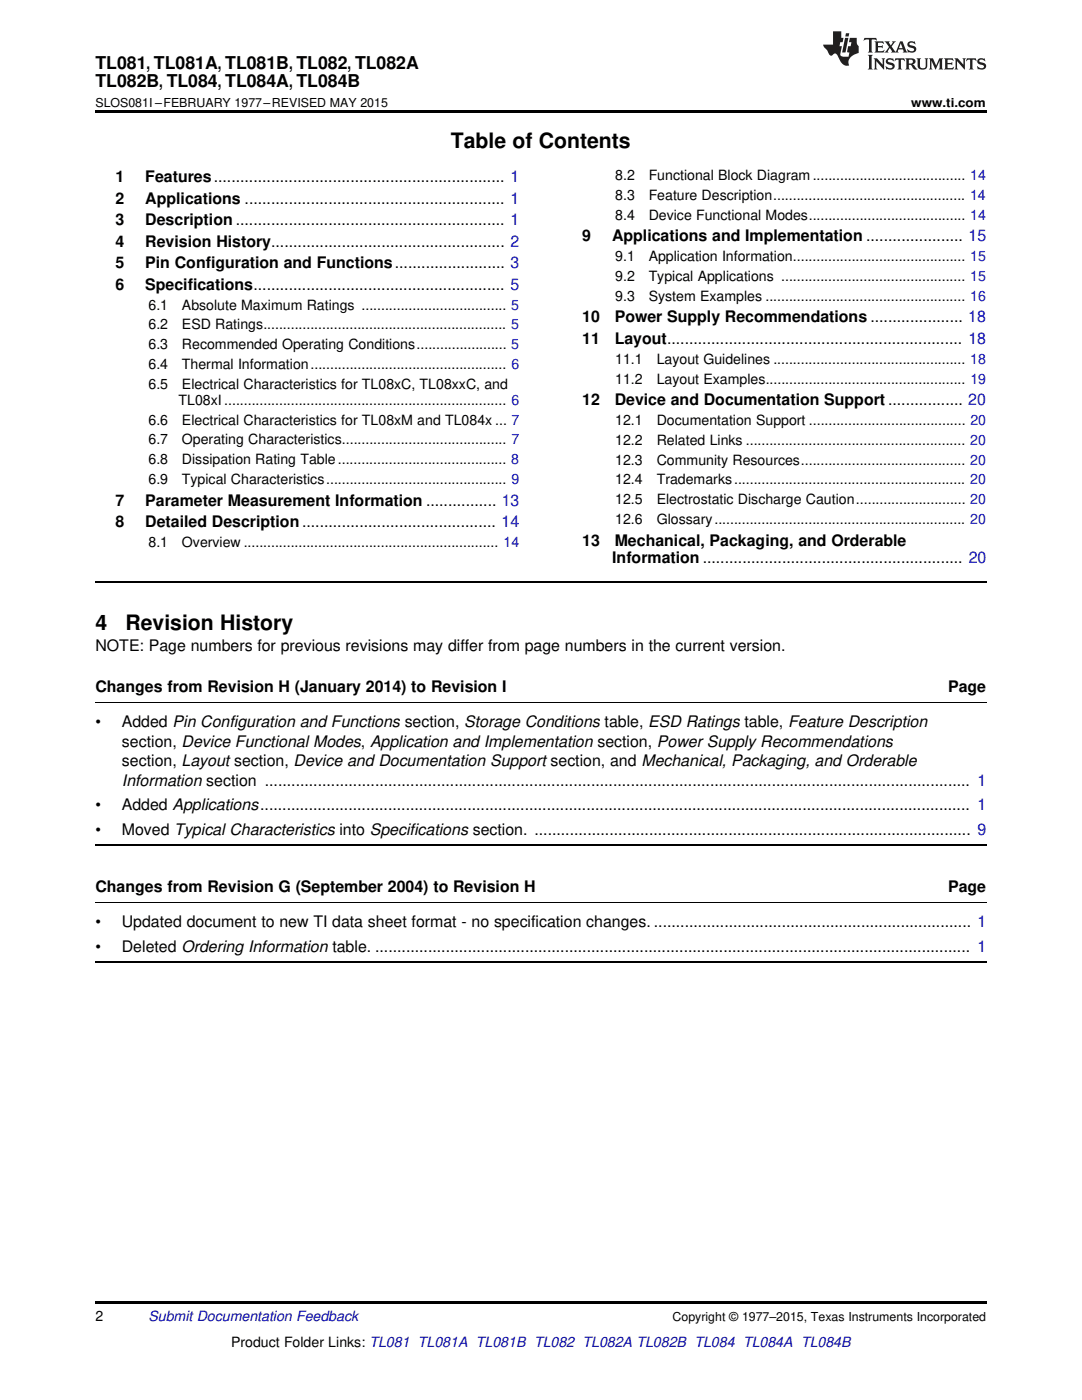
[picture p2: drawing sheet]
<svg xmlns="http://www.w3.org/2000/svg" width="216mm" height="279mm" viewBox="0 0 216 279" stroke-linecap="round" stroke-linejoin="round" font-family="sans-serif">
<defs><g id="words">
<g font-size="4.2">
<text x="90" y="29.6">Table of Contents</text>
<text x="19" y="125.7">4</text>
<text x="25" y="125.7">Revision History</text>
</g>
<g font-size="3.5">
<text x="19" y="13.8">TL081, TL081A, TL081B, TL082, TL082A</text>
<text x="19" y="17.3">TL082B, TL084, TL084A, TL084B</text>
</g>
<g font-size="3.2">
<text x="23" y="36.3">1</text>
<text x="23" y="40.6">2</text>
<text x="29" y="36.3">Features.................................................................. 1</text>
<text x="29" y="40.6">Applications ........................................................... 1</text>
<text x="23" y="44.9">3</text>
<text x="29" y="44.9">Description ............................................................. 1</text>
<text x="23" y="49.2">4</text>
<text x="23" y="53.6">5</text>
<text x="29" y="49.2">Revision History..................................................... 2</text>
<text x="29" y="53.6">Pin Configuration and Functions......................... 3</text>
<text x="116.2" y="48.2">9</text>
<text x="122.1" y="48.2">Applications and Implementation ...................... 15</text>
<text x="23" y="57.9">6</text>
<text x="29" y="57.9">Specifications......................................................... 5</text>
<text x="116.2" y="64.3">10</text>
<text x="122.7" y="64.3">Power Supply Recommendations ..................... 18</text>
<text x="116.2" y="68.7">11</text>
<text x="122.7" y="68.7">Layout................................................................... 18</text>
<text x="116.2" y="80.9">12</text>
<text x="122.7" y="80.9">Device and Documentation Support ................. 20</text>
<text x="23" y="100.9">7</text>
<text x="29" y="100.9">Parameter Measurement Information ................ 13</text>
<text x="23" y="105.2">8</text>
<text x="29" y="105.2">Detailed Description............................................ 14</text>
<text x="116.2" y="108.9">13</text>
<text x="122.2" y="112.4">Information ........................................................... 20</text>
<text x="122.7" y="108.9">Mechanical, Packaging, and Orderable</text>
<text x="19" y="130">NOTE: Page numbers for previous revisions may differ from page numbers in the current version.</text>
<text x="19" y="138.1">Changes from Revision H (January 2014) to Revision I</text>
<text x="189.2" y="138.1">Page</text>
<text x="19" y="145.2">•</text>
<text x="24.3" y="145.2">Added Pin Configuration and Functions section, Storage Conditions table, ESD Ratings table, Feature Description</text>
<text x="24.3" y="149">section, Device Functional Modes, Application and Implementation section, Power Supply Recommendations</text>
<text x="24.3" y="152.9">section, Layout section, Device and Documentation Support section, and Mechanical, Packaging, and Orderable</text>
<text x="19" y="161.7">•</text>
<text x="24.3" y="161.7">Added Applications................................................................................................................................................................. 1</text>
<text x="24.3" y="156.8">Information section ................................................................................................................................................................ 1</text>
<text x="19" y="166.7">•</text>
<text x="24.3" y="166.7">Moved Typical Characteristics into Specifications section. ................................................................................................... 9</text>
<text x="19" y="178">Changes from Revision G (September 2004) to Revision H</text>
<text x="189.2" y="178">Page</text>
<text x="19" y="185">•</text>
<text x="24.3" y="185">Updated document to new TI data sheet format - no specification changes. ........................................................................ 1</text>
<text x="19" y="190">•</text>
<text x="24.3" y="190">Deleted Ordering Information table. ....................................................................................................................................... 1</text>
</g>
<g font-size="2.8">
<text x="122.8" y="36">8.2</text>
<text x="129.4" y="36">Functional Block Diagram....................................... 14</text>
<text x="122.8" y="39.9">8.3</text>
<text x="129.4" y="39.9">Feature Description................................................. 14</text>
<text x="122.8" y="43.9">8.4</text>
<text x="129.4" y="43.9">Device Functional Modes........................................ 14</text>
<text x="122.8" y="52.1">9.1</text>
<text x="129.4" y="52.1">Application Information............................................ 15</text>
<text x="122.8" y="56.1">9.2</text>
<text x="129.4" y="56.1">Typical Applications ............................................... 15</text>
<text x="29.6" y="61.8">6.1</text>
<text x="29.6" y="65.8">6.2</text>
<text x="36.3" y="61.8">Absolute Maximum Ratings ..................................... 5</text>
<text x="36.3" y="65.8">ESD Ratings.............................................................. 5</text>
<text x="122.8" y="60">9.3</text>
<text x="129.4" y="60">System Examples ................................................... 16</text>
<text x="29.6" y="69.7">6.3</text>
<text x="36.3" y="69.7">Recommended Operating Conditions....................... 5</text>
<text x="29.6" y="73.7">6.4</text>
<text x="29.6" y="77.6">6.5</text>
<text x="36.3" y="73.7">Thermal Information.................................................. 6</text>
<text x="36.3" y="77.6">Electrical Characteristics for TL08xC, TL08xxC, and</text>
<text x="122.8" y="72.6">11.1</text>
<text x="122.8" y="76.6">11.2</text>
<text x="131" y="72.6">Layout Guidelines ................................................. 18</text>
<text x="131" y="76.6">Layout Examples................................................... 19</text>
<text x="35.6" y="80.8">TL08xI ........................................................................ 6</text>
<text x="29.6" y="84.7">6.6</text>
<text x="29.6" y="88.7">6.7</text>
<text x="36.3" y="84.7">Electrical Characteristics for TL08xM and TL084x ... 7</text>
<text x="36.3" y="88.7">Operating Characteristics.......................................... 7</text>
<text x="122.8" y="84.8">12.1</text>
<text x="122.8" y="88.8">12.2</text>
<text x="131" y="84.8">Documentation Support ........................................ 20</text>
<text x="131" y="88.8">Related Links ........................................................ 20</text>
<text x="29.6" y="92.6">6.8</text>
<text x="36.3" y="92.6">Dissipation Rating Table........................................... 8</text>
<text x="122.8" y="92.7">12.3</text>
<text x="131" y="92.7">Community Resources.......................................... 20</text>
<text x="29.6" y="96.6">6.9</text>
<text x="36.3" y="96.6">Typical Characteristics.............................................. 9</text>
<text x="122.8" y="96.7">12.4</text>
<text x="122.8" y="100.6">12.5</text>
<text x="131" y="96.7">Trademarks........................................................... 20</text>
<text x="131" y="100.6">Electrostatic Discharge Caution............................ 20</text>
<text x="122.8" y="104.6">12.6</text>
<text x="131" y="104.6">Glossary................................................................ 20</text>
<text x="29.6" y="109.1">8.1</text>
<text x="36.3" y="109.1">Overview ................................................................. 14</text>
<text x="19" y="263.6">2</text>
<text x="46.1" y="268.9">Product Folder Links: TL081 TL081A TL081B TL082 TL082A TL082B TL084 TL084A TL084B</text>
</g>
<text font-size="2.8" fill="#0000c8" x="29.6" y="263.6">Submit Documentation Feedback</text>
<g font-size="2.5">
<text x="19" y="21.4">SLOS081I –FEBRUARY 1977–REVISED MAY 2015</text>
<text x="181.8" y="21.4">www.ti.com</text>
<text x="134.2" y="263.6">Copyright © 1977–2015, Texas Instruments Incorporated</text>
</g>
</g></defs>
<path d="M19.1 22h177.8v.5h-177.8zM19.1 259.7h177.8v.5h-177.8z" fill="#000"/>
<path d="M19.1 116.1h177.8M19.1 168.6h177.8M19.1 191.9h177.8" fill="none" stroke="#000" stroke-width=".35"/>
<path d="M19.1 140.2h177.8M19.1 180h177.8" fill="none" stroke="#000" stroke-width=".2"/>
<g fill="#221f1f">
<path d="M172.5 7.6l-.1 .5 .4-.2h.6v.1v2.1l-.2 .4h.9l-.2-.4v-2.1l.1-.1h.5l.5 .2-.2-.5zM174.5 8.3l.2 .3v1.5l-.2 .4h1.8l.2-.6a1.04 1.04 0 0 1-1.3 .2v-.7h.6l.3 .2v-.6l-.3 .2h-.6v-.6l.8-.1 .4 .3-.2-.5zM176.5 8.3l.9 1.1-.9 1.1h.8l-.2-.2 .4-.7 .5 .7-.2 .2h1.5l-.2-.2 .2-.4h.9l.1 .4-.2 .2h1l-.3-.3-.7-1.9h-.5l-.9 2-.8-1 .9-1h-.8l.1 .3-.4 .5-.3-.6 .1-.2zM179.7 8.6l.4 1h-.7zM181.3 8.4a.63 .63 0 0 0-.2 .7 .63 .63 0 0 0 .6 .4l.6 .2 .1 .2a.75 .75 0 0 1-.7 .4 .75 .75 0 0 1-.6-.5l.1 .7 .1-.1a1.11 1.11 0 0 0 1.5-.6 1.13 1.13 0 0 0-1.2-.8l-.1-.4a1.04 1.04 0 0 1 1.2 .2l-.2-.5-.2 .1-.4-.2zM173.2 10.9l.2 .4v2.2l-.2 .4h1l-.3-.4v-2.2l.3-.4zM174.3 11.6l.3 .4v1.5l-.3 .4h.8l-.2-.4v-1.3l1.5 1.7v-1.9l.2-.4h-.7l.2 .4v.9l-1.1-1.3zM177 11.8a.62 .62 0 0 0-.2 .7 .62 .62 0 0 0 .6 .4l.6 .1 .1 .3a.76 .76 0 0 1-.7 .3 .76 .76 0 0 1-.7-.4l.2 .7 .1-.1a1.11 1.11 0 0 0 1.5-.6 1.13 1.13 0 0 0-1.2-.8l-.1-.4a1.04 1.04 0 0 1 1.2 .2l-.2-.6-.2 .1-.5-.1zM178.7 11.6l-.2 .6a.61 .61 0 0 1 .8-.3v1.6l-.2 .4h.9l-.2-.4v-1.6a.63 .63 0 0 1 .7 .3l-.1-.6zM180.6 11.6l.3 .4v1.5l-.3 .4h1l-.2-.2-.1-.8 .6 .2a.76 .76 0 0 0 1.2 .7l-1-1a.58 .58 0 0 0 .6-.5 .58 .58 0 0 0-.5-.6zM181.4 11.9h.1a.45 .45 0 0 1 .5 .1 .45 .45 0 0 1 .1 .5l-.8 .2zM182.9 11.6l.2 .2a2.17 2.17 0 0 0 .3 1.9 .99 .99 0 0 0 1.6-.6v-1.1l.2-.4h-.7l.2 .2a1.92 1.92 0 0 1-.2 1.8 .6 .6 0 0 1-.9-.5v-1.1l.2-.4zM185.4 11.6l.2 .4v1.5l-.2 .4h.7l-.2-.4v-1.4l.8 1.8 .8-1.8v1.4l-.2 .4h.9l-.2-.4v-1.5l.2-.4h-.8l-.6 1.5-.6-1.5zM188.4 11.6l.2 .4v1.5l-.2 .4h1.8l.1-.6a1.04 1.04 0 0 1-1.2 .1v-.6h.5l.4 .2v-.6l-.4 .2h-.5v-.7h.8l.3 .3-.1-.6zM190.5 11.6l.2 .4v1.5l-.2 .4h.7l-.2-.4v-1.3l1.5 1.7v-1.9l.2-.4h-.7l.2 .4v.9l-1.1-1.3zM192.9 11.6l-.1 .6a.61 .61 0 0 1 .7-.3l.1 1.6-.3 .4h1l-.3-.4 .1-1.6a.63 .63 0 0 1 .7 .3l-.1-.6zM195.2 11.8a.62 .62 0 0 0-.2 .7 .62 .62 0 0 0 .6 .4l.6 .1 .1 .3a.76 .76 0 0 1-.7 .3 .76 .76 0 0 1-.6-.4l.1 .7 .1-.1a1.11 1.11 0 0 0 1.6-.6 1.13 1.13 0 0 0-1.3-.8l-.1-.4a1.04 1.04 0 0 1 1.2 .2l-.1-.6-.2 .1-.5-.1z"/>
<path d="M166.2 6.3v2.6h-1.9v.4l.8 .9a.91 .91 0 0 0 1 .8 .56 .56 0 0 1 .5-.3 .56 .56 0 0 1 .5 .3l.4 .8a1.53 1.53 0 0 0 1.9 1.2 1.54 1.54 0 0 1 1-2.1l.9-.3v-1.4a1.52 1.52 0 0 1-.4-1.6h-1.3l-.2 .8h.5l-.2 .8h-.5l-.1 1v.2l.4 .1-.2 .8a1.93 1.93 0 0 1-1.6-.3l.3-1.8h-.5l.2-.8h.4l.2-.8h-.4v-1.3zM168.6 7.6l-.6 2.9h.7l.6-2.9zM168.8 6.6l-.1 .7h.6l.2-.7z"/>
</g>
<use href="#words"/>
</svg>
